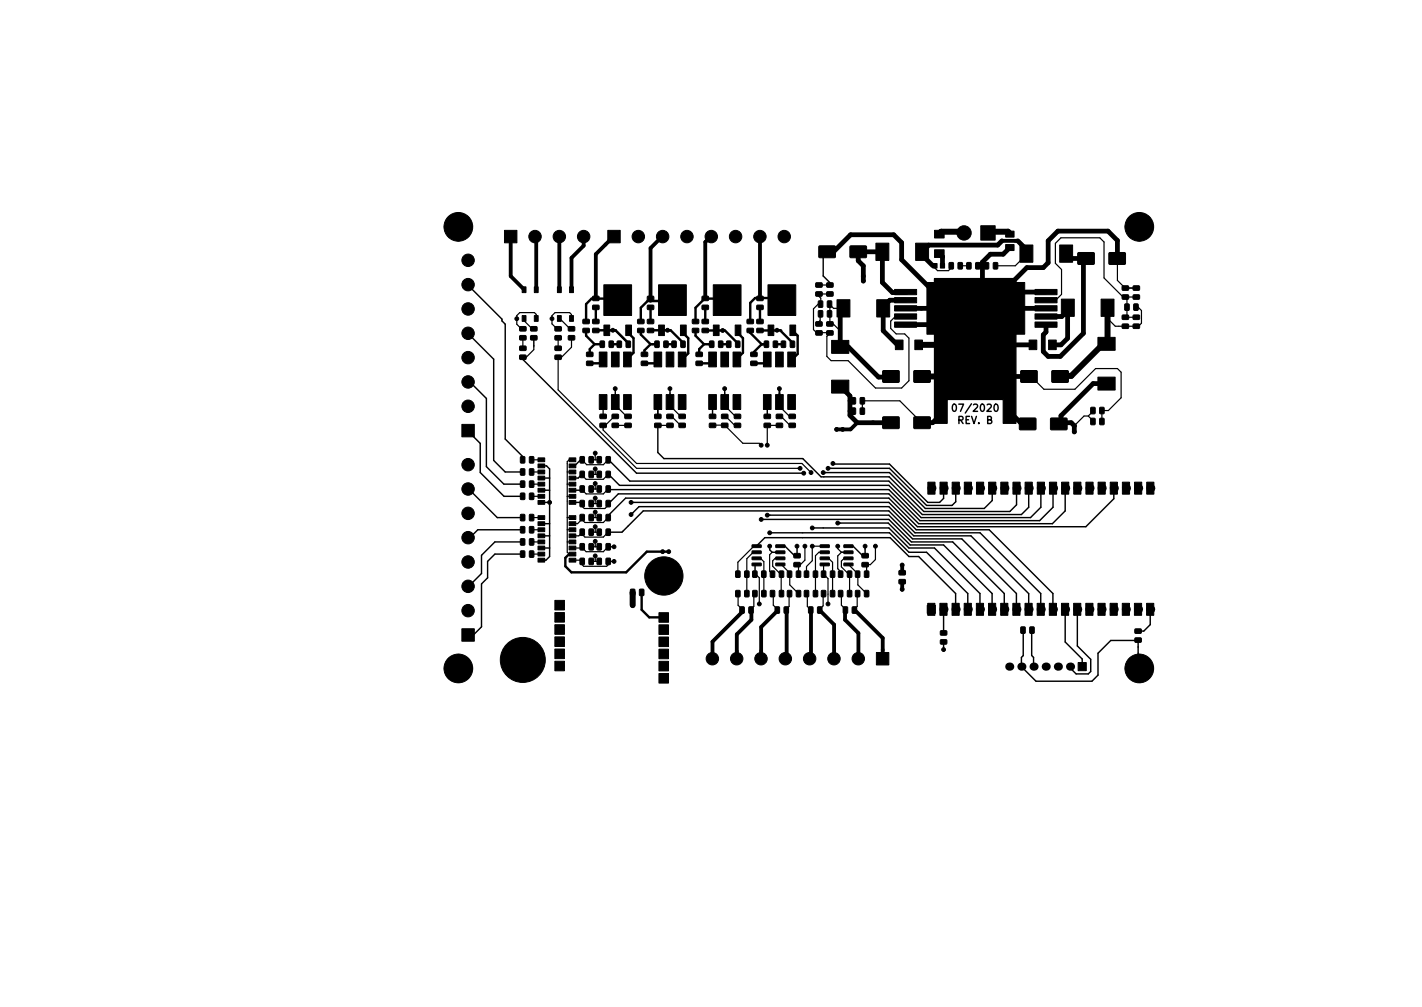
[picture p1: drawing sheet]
<svg xmlns="http://www.w3.org/2000/svg" width="297mm" height="210mm" viewBox="0 0 297 210" stroke-linecap="round" stroke-linejoin="round" font-family="sans-serif">
<defs><g id="words">
<g font-size="2.1">
<text x="199.9" y="86">07/2020</text>
<text x="200.2" y="88.5">REV. B</text>
</g>
</g></defs>
<g fill="none" stroke="#000" stroke-width=".3">
<path d="M95 47h.8M97.3 59.4h.4l7.2 7.2v.4l.6 .7v24l3.7 3.6v.7M172 52.6v5l1.4 1.4v.5M237.7 47v.1M97.3 69.6h.4l5.4 5.4v21.1l2.4 2.4h3.7M97.3 79.8h.9l3.4 3.4v14.2l3.7 3.7h3.9M109.2 74.7v.4l23.8 23.7h34.9M111.5 70.6v1.8M119.4 66v.8M97.3 89.9h.4l2.6 2.7v6.1l5 4.9h3.9M112.8 97.1l.1 .2h1.3l.6 .6v18.3l-.8 .8h-.9M113.1 99.8h1.7"/>
<path d="M121.7 96.1h-.5l-1.2 1.2h-.4M121.7 98.9l-.9 .9h-1.2M126 88.8v.5M127 98.9l2.4 2.4h56.3l6.7 6.8h22.9l2.1-2.2v-4M127 99.2h.3M127.1 96l4.5 4.5h54.1l7 6.9h20.7l1.5-1.5v-4M128.5 81.1v.1M128.5 81.2v2.6M137.4 83.9v3M137.4 88.8v5.7l1.3 1.3h29l3.8 3.8h14.2l7.3 7.2h17.9l1.4-1.4v-3.5M140 81v2.9M148.8 83.9v3"/>
<path d="M151.4 81v2.9M160.3 83.8v3.1M169.4 98.5v.2M172 98.7h13.8l7.5 7.5h12.3l1.7-1.7v-2.7M173 97.8h12.8l7.7 7.7h5.4l.7-.7v-2.9M174 96.8l.1 .1h11.7l8 8h2.5l.8-.8v-2.2M195.6 80.8h.2M199.1 84.5l.2-.1a.8 .8 0 0 1 .5 .7 .8 .8 0 0 1-.5 .8l-.2-.2-.2-.4zM207.8 84.5l.2-.1a.8 .8 0 0 1 .5 .7 .8 .8 0 0 1-.5 .8l-.2-.2-.2-.4zM97.3 102.1h.6l6 6h5.1M109.1 110.6h-9.3l-1.6 1.7h-.9M109.2 113.2h-5.8l-2.8 2.7v3.8l-2.7 2.7h-.6"/>
<path d="M109.2 115.7h-5.8l-1.5 1.5v3.4l-1.3 1.3v9l-1.7 1.7h-1.6M113.1 104.9h1.7M113.1 102.4h1.7M113.1 109.3h1.7M113.1 111.9h1.7M113.1 114.4h1.7M119.6 104.9h1.7l.4 .4M121.7 102l-.4 .4h-1.7M127 111.1h2.9l4.5-4.4h51.3l5.2 5.2h11.9l12.1 12v3.3M127 102h.3M127 111.1l.1 .1M127 114.2h1.3"/>
<path d="M127 117.2h1.3M131.8 104.9h53.9l5.7 5.7h15.2l13.3 13.3v3.3M131.8 107.4l1.7-1.6h52.2l5.4 5.4h13.6l12.7 12.7v3.3M157.7 117.9v1.9M158 114l1.8-1.7h26.1l4 3.9h2l7.7 7.7v3.3M159 108.5h26.7l4.7 4.7h8.6l10.8 10.7v3.3M160.3 107.6h25.4l4.9 4.9h10.3l11.4 11.4v3.3M160.8 114v.8l.5 .5h1.7M160.8 111.2h25l4.1 4.1h3.6l8.7 8.6v3.3M163 114h1l1.9 1.9h.7M166.5 114v.1M166.5 114.1v1.9"/>
<path d="M169.7 110.2h16l4.2 4.2h5.3l9.5 9.5v3.3M175 109.2h10.5l4.6 4.6h7l10.1 10.1v3.3M176.5 115.3h.7M178.2 114l1.9 1.9h.7M180.7 114v2.1l.1 .1M220 101.9v4l-2.8 2.8h-25l-6.5-6.5h-58.6l-.1-.1M222.5 101.9v4.8l-2.7 2.6h-27.9l-6.2-6.2h-56.5l-2.1 2.1M232.7 101.9v2.2l-5.9 5.9h-35.2l-5.9-6h-55l-3.6 3.6M197.1 127.2l-.3 .3M197.1 127.7v4.5M197.1 128h.1M197.1 134.1v1.5"/>
<path d="M213.7 131.6v.1M213.7 131.7v5.2l-.3 .4v1.9l3 3h11.7l1.3-1.2v-4.6l2.6-2.7h5.7v6M213.9 131.6l-.2 .1M215.6 131.6l-.1 5.3 .4 .4v1.9M222.5 127.8v6.2l3.6 3.6v1.6M225 127.8v7.1l2.8 2.8v2.5l-.5 .5h-2.5l-1.3-1.3v-.2M240.3 128.4h.1M240.3 127.2v3.2l-1.4 1.4h-1.2"/>
</g>
<g fill="#000" stroke="#000" stroke-width=".21">
<path d="M105.4 48.1h2.6v2.6h-2.6zM127 48.1h2.6v2.6h-2.6zM170.4 59.1h1.3v.8l-1.2 .1zM172.7 59.1h1.2l.1 .8-1.2 .1zM171.1 51.4h3.3l.1 .2v2.1l-.2 .1h-3.2l-.1-.2zM177.6 51.4h3.3l.1 .2v2.1l-.2 .1h-3.2l-.1-.2zM183 50.8h2.7v3.6h-2.7zM191.3 50.8h2.7v3.6h-2.7zM194.9 55h.8v1h-.8zM195.2 52.2h2v1.6h-2zM195.2 48.1h2v1.6h-2zM196.4 55h.9v1h-.9z"/>
<path d="M198.3 54.9h.9l-.1 1.3-.8-.1zM200.2 54.9h.8v1.3l-.9-.1zM202 54.9h.8v1.3l-.9-.1zM203.8 54.9h.9l-.1 1.3-.8-.1zM205.7 54.9h.8v1.3l-.9-.1zM204.9 47.1h3v3h-3zM207.5 54.9h.9l-.1 1.3-.8-.1zM210.1 51.1h1.7v1.2h-1.7zM210.1 48.3h1.7v1.2h-1.7zM213.1 51.2h2.7v3.6h-2.7zM204.7 59h9.4v10.8h-9.4zM221.4 51.2h2.7v3.6h-2.7z"/>
<path d="M225.2 52.8h3.3l.1 .2v2.1l-.2 .1h-3.2l-.1-.2zM231.7 52.8h3.3l.1 .2v2.1l-.2 .1h-3.2l-.1-.2zM234.4 59.7h1.3v.8l-1.2 .1zM236.7 59.7h1.3v.8l-1.2 .1zM109.1 65.9h.8v1.2h-.8zM109.1 59.9h.8v1.2h-.8zM108.6 74.2l1.2-.1 .1 .9h-1.3zM108.6 72.3h1.2l.1 .8-1.3 .1zM108.6 70.1h1.2l.1 .8-1.3 .1zM108.6 68.2h1.2l.1 .8-1.3 .1zM111.6 59.9h.8v1.2h-.8zM111.6 65.9h.8v1.2h-.8z"/>
<path d="M110.9 70.1h1.2l.1 .8-1.3 .1zM110.9 68.2h1.2l.1 .8-1.3 .1zM116.4 65.9h.8v1.2h-.8zM116.4 59.9h.8v1.2h-.8zM116 74.2l1.2-.1v.9h-1.2zM116 72.3h1.2v.8l-1.2 .1zM116 70.1h1.2v.8l-1.2 .1zM116 68.2h1.2v.8l-1.2 .1zM119 59.9h.8v1.2h-.8zM119 65.9h.8v1.2h-.8zM118.8 70.1h1.2v.8l-1.2 .1zM118.8 68.2h1.2v.8l-1.2 .1z"/>
<path d="M121.8 68.6h1.2l.1 .8-1.3 .1zM121.8 66.7h1.2l.1 .8-1.3 .1zM122.6 75.4h1.2v.8l-1.2 .1zM122.6 73.6l1.2-.1v.9h-1.2zM123.8 61.9h1.3v.8h-1.2zM123.8 63.8l1.3-.1v.9h-1.2zM123.8 68.6h1.3v.8l-1.2 .1zM123.8 66.7h1.3v.8l-1.2 .1zM125.4 71.2l.9 .1-.1 1.2h-.8zM125.2 73.5h1.6v3.1h-1.6zM126.2 67.9h1.2v2.2h-1.2zM127.3 71.2l.8 .1v1.2h-.9z"/>
<path d="M127.7 73.5h1.6v3.1h-1.6zM128.9 71.2l.9 .1-.1 1.2h-.8zM130.8 71.2l.9 .1-.1 1.2h-.8zM130.3 73.5h1.6v3.1h-1.6zM130.7 67.9h1.2v2.2h-1.2zM126.1 59.5h5.8v6.4h-5.8zM133.2 68.6h1.2l.1 .8-1.2 .1zM133.2 66.7h1.2l.1 .8-1.2 .1zM134 75.4h1.2l.1 .8-1.3 .1zM134 73.6l1.2-.1 .1 .9h-1.3zM135.3 61.9h1.2v.8h-1.2zM135.3 63.8l1.2-.1v.9h-1.2z"/>
<path d="M135.3 68.6h1.2v.8l-1.2 .1zM135.3 66.7h1.2v.8l-1.2 .1zM136.8 71.2l.9 .1-.1 1.2h-.8zM136.6 73.5h1.6v3.1h-1.6zM137.6 67.9h1.2v2.2h-1.2zM138.7 71.2l.9 .1-.1 1.2h-.8zM139.2 73.5h1.6v3.1h-1.6zM140.4 71.2l.8 .1v1.2h-.9zM142.3 71.2l.8 .1-.1 1.2h-.8zM141.7 73.5h1.6v3.1h-1.6zM142.1 67.9h1.2v2.2h-1.2zM137.6 59.5h5.8v6.4h-5.8z"/>
<path d="M144.7 68.6h1.2v.8l-1.2 .1zM144.7 66.7h1.2v.8l-1.2 .1zM145.4 75.4h1.2l.1 .8-1.2 .1zM145.4 73.6l1.2-.1 .1 .9h-1.2zM146.7 61.9h1.2l.1 .8h-1.3zM146.7 63.8l1.2-.1 .1 .9h-1.3zM146.7 68.6h1.2l.1 .8-1.3 .1zM146.7 66.7h1.2l.1 .8-1.3 .1zM148.3 71.2l.8 .1-.1 1.2h-.8zM148 73.5h1.6v3.1h-1.6zM149 67.9h1.2v2.2h-1.2zM150.1 71.2l.9 .1-.1 1.2h-.8z"/>
<path d="M150.6 73.5h1.6v3.1h-1.6zM151.8 71.2l.9 .1-.1 1.2h-.8zM153.7 71.2l.8 .1v1.2h-.8zM153.1 73.5h1.6v3.1h-1.6zM153.6 67.9h1.2v2.2h-1.2zM149 59.5h5.8v6.4h-5.8zM156.1 68.6h1.2l.1 .8-1.3 .1zM156.1 66.7h1.2l.1 .8-1.3 .1zM156.9 75.4h1.2v.8l-1.2 .1zM156.9 73.6l1.2-.1v.9h-1.2zM158.1 61.9h1.2l.1 .8h-1.2zM158.1 63.8l1.2-.1 .1 .9h-1.2z"/>
<path d="M158.1 68.6h1.2l.1 .8-1.2 .1zM158.1 66.7h1.2l.1 .8-1.2 .1zM159.7 71.2l.8 .1v1.2h-.8zM159.5 73.5h1.6v3.1h-1.6zM160.4 67.9h1.2v2.2h-1.2zM161.6 71.2l.8 .1v1.2h-.9zM162 73.5h1.6v3.1h-1.6zM163.2 71.2l.9 .1-.1 1.2h-.8zM165.1 71.2l.9 .1-.1 1.2h-.8zM164.6 73.5h1.6v3.1h-1.6zM165 67.9h1.2v2.2h-1.2zM160.4 59.5h5.8v6.4h-5.8z"/>
<path d="M170.4 69.1h1.3v.8l-1.2 .1zM170.4 67.2h1.3v.8l-1.2 .1zM170.4 61l1.3-.1v.9h-1.2zM171 64.9h.8v1.3l-.8-.1zM171 62.9h.8v1.3l-.8-.1zM172.9 64.9h.8v1.3l-.9-.1zM172.9 62.9h.8v1.3l-.9-.1zM173.7 71.1h3.6v2.7h-3.6zM173.7 79.4h3.6v2.7h-3.6zM172.7 69.1h1.2l.1 .8-1.2 .1zM172.7 67.2h1.2l.1 .8-1.2 .1zM172.7 61l1.2-.1 .1 .9h-1.2z"/>
<path d="M174.8 62.6h2.7v3.6h-2.7zM183.1 62.6h2.7v3.6h-2.7zM186.9 67.2h4.6v1.1h-4.6zM186.9 65.5h4.6v1.1h-4.6zM186.9 63.8h4.6v1.1h-4.6zM186.9 62.1h4.6v1.1h-4.6zM186.9 60.4h4.6v1.1h-4.6zM187 71h1.6v2h-1.6zM184.4 77.4h3.3l.2 .2-.1 2.1-.2 .2-3.1-.1-.1-.2zM191.1 71h1.6v2h-1.6zM193.6 59h9.4v10.8h-9.4zM190.9 77.4h3.3l.2 .2-.1 2.1-.2 .2-3.1-.1-.1-.2z"/>
<path d="M213.3 77.4h3.3l.1 .2-.1 2.1-.2 .2-3.1-.1-.1-.2zM215 71h1.6v2h-1.6zM219 71h1.6v2h-1.6zM216.2 60.4h4.6v1.1h-4.6zM216.2 62.1h4.6v1.1h-4.6zM216.2 63.8h4.6v1.1h-4.6zM216.2 65.5h4.6v1.1h-4.6zM216.2 67.2h4.6v1.1h-4.6zM221.7 62.5h2.7v3.6h-2.7zM219.8 77.4h3.3l.1 .2-.1 2.1-.2 .2-3.1-.1-.1-.2zM229.3 70.4h3.6v2.7h-3.6zM229.3 78.7h3.6v2.7h-3.6z"/>
<path d="M230 62.5h2.7v3.6h-2.7zM234.4 65.8h1.3v.8l-1.2 .1zM234.4 67.7h1.3v.8l-1.2 .1zM234.4 61.6h1.3v.8l-1.2 .1zM235 63.5h.9l-.1 1.3-.8-.1zM236.9 63.5h.8v1.3l-.9-.1zM236.7 61.6h1.3v.8l-1.2 .1zM236.7 65.8h1.3v.8l-1.2 .1zM236.7 67.7h1.3v.8l-1.2 .1zM96.5 88.6h2.6v2.6h-2.6zM108.8 97.9l.8 .1v1.2l-.9-.1zM108.8 95.4h.8v1.3l-.9-.1z"/>
<path d="M110.6 97.9l.9 .1-.1 1.2-.8-.1zM110.6 95.4h.9l-.1 1.3-.8-.1zM112.4 98.1h1.4v.8h-1.4zM112.4 96.9h1.4v.8h-1.4zM112.4 95.6h1.4v.8h-1.4zM118.9 95.6h1.4v.8h-1.4zM118.9 96.9h1.4v.8h-1.4zM118.9 98.1h1.4v.8h-1.4zM121.2 98.4l.9 .1-.1 1.2-.8-.1zM121.2 95.4h.9l-.1 1.3-.8-.1zM123.1 98.4l.8 .1v1.2l-.9-.1zM123.1 95.4h.8v1.3l-.9-.1z"/>
<path d="M124.8 98.4l.8 .1v1.2l-.9-.1zM124.8 95.4h.8v1.3l-.9-.1zM125.4 88.4h1.2v.8l-1.2 .1zM125.4 86.5h1.2v.8l-1.2 .1zM125.2 82.4h1.6v3.1h-1.6zM126.6 98.4l.9 .1-.1 1.2-.8-.1zM126.6 95.4h.9l-.1 1.3-.8-.1zM127.9 86.5h1.2l.1 .8-1.3 .1zM127.9 88.4h1.2l.1 .8-1.3 .1zM127.7 82.4h1.6v3.1h-1.6zM130.6 88.4h1.2v.8l-1.2 .1zM130.6 86.5h1.2v.8l-1.2 .1z"/>
<path d="M130.3 82.4h1.6v3.1h-1.6zM136.8 88.4h1.2l.1 .8-1.3 .1zM136.8 86.5h1.2l.1 .8-1.3 .1zM136.6 82.4h1.6v3.1h-1.6zM139.3 88.4h1.2l.1 .8-1.2 .1zM139.3 86.5h1.2l.1 .8-1.2 .1zM139.2 82.4h1.6v3.1h-1.6zM141.9 88.4h1.2l.1 .8-1.3 .1zM141.9 86.5h1.2l.1 .8-1.3 .1zM141.7 82.4h1.6v3.1h-1.6zM148.2 88.4h1.2l.1 .8-1.2 .1zM148.2 86.5h1.2l.1 .8-1.2 .1z"/>
<path d="M148 82.4h1.6v3.1h-1.6zM150.8 88.4h1.2v.8l-1.2 .1zM150.8 86.5h1.2v.8l-1.2 .1zM150.6 82.4h1.6v3.1h-1.6zM153.4 88.4h1.2l.1 .8-1.2 .1zM153.4 86.5h1.2l.1 .8-1.2 .1zM153.1 82.4h1.6v3.1h-1.6zM159.6 88.4h1.3v.8l-1.2 .1zM159.6 86.5h1.3v.8l-1.2 .1zM159.5 82.4h1.6v3.1h-1.6zM162.2 88.4h1.2l.1 .8-1.3 .1zM162.2 86.5h1.2l.1 .8-1.3 .1z"/>
<path d="M162 82.4h1.6v3.1h-1.6zM164.9 88.4h1.2v.8l-1.2 .1zM164.9 86.5h1.2v.8l-1.2 .1zM164.6 82.4h1.6v3.1h-1.6zM177.8 83.1h.9l-.1 1.2h-.8zM177.8 85.2l.9 .1-.1 1.2-.8-.1zM179.7 83.1h.9l-.1 1.2h-.8zM179.7 85.2l.9 .1-.1 1.2-.8-.1zM184.4 87.1h3.3l.2 .2-.1 2.1-.2 .1h-3.1l-.1-.2zM190.9 87.1h3.3l.2 .2-.1 2.1-.2 .1h-3.1l-.1-.2zM213 87.3h3.3l.1 .2v2.2l-.2 .1-3.2-.1-.1-.2zM219.5 87.3h3.3l.1 .2v2.2l-.2 .1-3.2-.1-.1-.2z"/>
<path d="M227.9 87.4h.8v1.3l-.8-.1zM227.9 85.1h.8v1.3l-.8-.1zM229.8 87.4h.8v1.3l-.9-.1zM229.8 85.1h.8v1.3l-.9-.1zM108.8 115.1h.8v1.3l-.9-.1zM108.8 112.5l.8 .1v1.2l-.9-.1zM108.8 110h.8v1.3l-.9-.1zM108.8 107.4l.8 .1v1.2h-.9zM108.8 103h.8v1.3l-.9-.1zM108.8 100.5h.8v1.2h-.9zM110.6 115.1h.9l-.1 1.3-.8-.1zM110.6 112.5l.9 .1-.1 1.2-.8-.1z"/>
<path d="M110.6 110h.9l-.1 1.3-.8-.1zM110.6 107.4l.9 .1-.1 1.2h-.8zM110.6 103h.9l-.1 1.3-.8-.1zM110.6 100.5h.9l-.1 1.2h-.8zM112.4 116.6h1.4v.8h-1.4zM112.4 115.3h1.4v.8h-1.4zM112.4 114h1.4v.8h-1.4zM112.4 112.8h1.4v.8h-1.4zM112.4 111.5h1.4v.8h-1.4zM112.4 110.2h1.4v.8h-1.4zM112.4 108.9h1.4v.8h-1.4zM112.4 107.7h1.4v.8h-1.4z"/>
<path d="M112.4 104.5h1.4v.8h-1.4zM112.4 103.2h1.4v.8h-1.4zM112.4 102h1.4v.8h-1.4zM112.4 100.7h1.4v.8h-1.4zM112.4 99.4h1.4v.8h-1.4zM118.9 107.7h1.4v.8h-1.4zM118.9 108.9h1.4v.8h-1.4zM118.9 110.2h1.4v.8h-1.4zM118.9 111.5h1.4v.8h-1.4zM118.9 112.8h1.4v.8h-1.4zM118.9 114h1.4v.8h-1.4zM118.9 115.3h1.4v.8h-1.4z"/>
<path d="M118.9 116.6h1.4v.8h-1.4zM118.9 99.4h1.4v.8h-1.4zM118.9 100.7h1.4v.8h-1.4zM118.9 102h1.4v.8h-1.4zM118.9 103.2h1.4v.8h-1.4zM118.9 104.5h1.4v.8h-1.4zM121.2 116.6h.9l-.1 1.3-.8-.1zM121.2 113.5l.9 .1-.1 1.2h-.8zM121.2 110.5h.9l-.1 1.3-.8-.1zM121.2 107.4l.9 .1-.1 1.2h-.8zM121.2 104.5l.9 .1-.1 1.2-.8-.1zM121.2 101.5h.9l-.1 1.3-.8-.1z"/>
<path d="M123.1 116.6h.8v1.3l-.9-.1zM123.1 113.5l.8 .1v1.2h-.9zM123.1 110.5h.8v1.3l-.9-.1zM123.1 107.4l.8 .1v1.2h-.9zM123.1 104.5l.8 .1v1.2l-.9-.1zM123.1 101.5h.8v1.3l-.9-.1zM124.8 116.6h.8v1.3l-.9-.1zM124.8 113.5l.8 .1v1.2h-.9zM124.8 110.5h.8v1.3l-.9-.1zM124.8 107.4l.8 .1v1.2h-.9zM124.8 104.5l.8 .1v1.2l-.9-.1zM124.8 101.5h.8v1.3l-.9-.1z"/>
<path d="M126.6 116.6h.9l-.1 1.3-.8-.1zM126.6 113.5l.9 .1-.1 1.2h-.8zM126.6 110.5h.9l-.1 1.3-.8-.1zM126.6 107.4l.9 .1-.1 1.2h-.8zM126.6 104.5l.9 .1-.1 1.2-.8-.1zM126.6 101.5h.9l-.1 1.3-.8-.1zM153.7 119.3h.9l-.1 1.2h-.8zM155.6 119.3h.9l-.1 1.2h-.8zM157.3 119.3h.8v1.2h-.9zM157.1 117.6h1.8l.1 .4-.1 .1h-1.7zM157.1 116.3h1.8l.1 .5-.1 .1h-1.7zM157.1 115.1l1.8-.1 .1 .5-.1 .1h-1.7z"/>
<path d="M157.1 113.8l1.8-.1 .1 .5-.1 .1h-1.7zM159.1 119.3h.9l-.1 1.2h-.8zM161 119.3h.8l-.1 1.2h-.8zM162.8 119.3h.9l-.1 1.2h-.8zM162.1 113.8l1.8-.1 .1 .5-.2 .1h-1.7zM162.1 115.1l1.8-.1 .1 .5-.2 .1h-1.7zM162.1 116.3h1.8l.1 .5-.2 .1h-1.7zM162.1 117.6h1.8l.1 .4-.2 .1h-1.7zM164.5 119.3h.9l-.1 1.2h-.8zM165.9 117.5h1.2l.1 .8h-1.3zM165.9 115.6h1.2l.1 .8-1.3 .1zM166.4 119.3h.8v1.2h-.8z"/>
<path d="M168.1 119.3h.8l-.1 1.2h-.8zM169.9 119.3h.9l-.1 1.2h-.8zM171.6 119.3h.9l-.1 1.2h-.8zM171.3 117.6h1.8l.1 .4-.1 .1h-1.7zM171.3 116.3h1.8l.1 .5-.1 .1h-1.7zM171.3 115.1l1.8-.1 .1 .5-.1 .1h-1.7zM171.3 113.8l1.8-.1 .1 .5-.1 .1h-1.7zM173.5 119.3h.9l-.1 1.2h-.8zM175.2 119.3h.8v1.2h-.9zM177.1 119.3h.8l-.1 1.2h-.8zM176.3 113.8l1.8-.1 .1 .5-.1 .1h-1.7zM176.3 115.1l1.8-.1 .1 .5-.1 .1h-1.7z"/>
<path d="M176.3 116.3h1.8l.1 .5-.1 .1h-1.7zM176.3 117.6h1.8l.1 .4-.1 .1h-1.7zM178.7 119.3h.9l-.1 1.2h-.8zM180.1 117.5h1.2l.1 .8h-1.3zM180.1 115.6h1.2l.1 .8-1.3 .1zM180.6 119.3h.9l-.1 1.2h-.8zM187.8 119.2l1.2-.1 .1 .9h-1.2zM193.8 100.7h1.5v2.5h-1.5zM196.4 100.7h1.5v2.5h-1.5zM198.9 100.7h1.5v2.5h-1.5zM201.4 100.7h1.5v2.5h-1.5zM204 100.7h1.5v2.5h-1.5z"/>
<path d="M206.5 100.7h1.5v2.5h-1.5zM209.1 100.7h1.5v2.5h-1.5zM211.6 100.7h1.5v2.5h-1.5zM214.1 100.7h1.5v2.5h-1.5zM216.7 100.7h1.5v2.5h-1.5zM219.2 100.7h1.5v2.5h-1.5zM221.8 100.7h1.5v2.5h-1.5zM224.3 100.7h1.5v2.5h-1.5zM226.8 100.7h1.5v2.5h-1.5zM229.4 100.7h1.5v2.5h-1.5zM231.9 100.7h1.5v2.5h-1.5zM234.5 100.7h1.5v2.5h-1.5z"/>
<path d="M237 100.7h1.5v2.5h-1.5zM239.5 100.7h1.5v2.5h-1.5zM96.5 131.3h2.6v2.6h-2.6zM115.9 133h2v2h-2zM115.9 127.9h2v2h-2zM115.9 135.5h2v2h-2zM115.9 130.4h2v2h-2zM115.9 125.4h2v2h-2zM131.7 123.1h.9l-.1 1.3-.8-.1zM133.6 123.1h.9l-.1 1.3-.8-.1zM137.6 133h2v2h-2zM137.6 135.5h2v2h-2z"/>
<path d="M137.6 130.5h2v2h-2zM137.6 127.9h2v2h-2zM153.7 123.3l.9 .1-.1 1.2-.8-.1zM154.6 126.7l.9 .1-.1 1.2h-.8zM155.6 123.3l.9 .1-.1 1.2-.8-.1zM156.5 126.7l.8 .1v1.2h-.9zM157.3 123.3l.8 .1v1.2l-.9-.1zM159.1 123.3l.9 .1-.1 1.2-.8-.1zM161 123.3l.8 .1-.1 1.2-.8-.1zM162 126.7l.8 .1v1.2h-.9zM162.8 123.3l.9 .1-.1 1.2-.8-.1zM163.8 126.7l.9 .1-.1 1.2h-.8z"/>
<path d="M164.5 123.3l.9 .1-.1 1.2-.8-.1zM166.4 123.3l.8 .1v1.2l-.8-.1zM168.1 123.3l.8 .1-.1 1.2-.8-.1zM168.9 126.7l.9 .1-.1 1.2h-.8zM169.9 123.3l.9 .1-.1 1.2-.8-.1zM170.8 126.7l.9 .1-.1 1.2h-.8zM171.6 123.3l.9 .1-.1 1.2-.8-.1zM173.5 123.3l.9 .1-.1 1.2-.8-.1zM175.2 123.3l.8 .1v1.2l-.9-.1zM176.2 126.7l.8 .1v1.2h-.9zM177.1 123.3l.8 .1-.1 1.2-.8-.1zM178.1 126.7l.8 .1v1.2h-.9z"/>
<path d="M178.7 123.3l.9 .1-.1 1.2-.8-.1zM180.6 123.3l.9 .1-.1 1.2-.8-.1zM183.1 136.2h2.6v2.6h-2.6zM187.8 121h1.2l.1 .8-1.2 .1zM193.7 126.4h1.7v1.7h-1.7zM193.8 126h1.5v2.5h-1.5zM196.3 126h1.5v2.5h-1.5zM196.5 131.7h1.2l.1 .8-1.3 .1zM196.5 133.6h1.2l.1 .8-1.3 .1zM198.9 126h1.5v2.5h-1.5zM201.4 126h1.5v2.5h-1.5zM203.9 126h1.5v2.5h-1.5z"/>
<path d="M206.5 126h1.5v2.5h-1.5zM209 126h1.5v2.5h-1.5zM211.6 126h1.5v2.5h-1.5zM213.3 130.9l.8 .1v1.2h-.9zM214.1 126h1.5v2.5h-1.5zM215.2 130.9l.8 .1-.1 1.2h-.8zM216.6 126h1.5v2.5h-1.5zM219.2 126h1.5v2.5h-1.5zM221.7 126h1.5v2.5h-1.5zM224.3 126h1.5v2.5h-1.5zM225.2 138.3h1.7v1.7h-1.7zM226.8 126h1.5v2.5h-1.5z"/>
<path d="M229.3 126h1.5v2.5h-1.5zM231.9 126h1.5v2.5h-1.5zM234.4 126h1.5v2.5h-1.5zM237 126h1.5v2.5h-1.5zM237.1 133.2h1.2l.1 .8-1.3 .1zM237.1 131.4l1.2-.1 .1 .9h-1.3zM239.5 126h1.5v2.5h-1.5zM115.9 138.1h2v2h-2zM137.6 138.1h2v2h-2zM137.6 140.6h2v2h-2z"/>
<circle cx="93.2" cy="47.4" r=".4"/>
<circle cx="94" cy="45.6" r=".4"/>
<circle cx="94" cy="49.1" r=".4"/>
<circle cx="95.7" cy="47.4" r="3"/>
<circle cx="95.7" cy="44.8" r=".4"/>
<circle cx="95.7" cy="49.9" r=".4"/>
<circle cx="97.5" cy="45.6" r=".4"/>
<circle cx="97.5" cy="49.1" r=".4"/>
<circle cx="97.8" cy="59.4" r="1.3"/>
<circle cx="97.8" cy="54.4" r="1.3"/>
<circle cx="98.3" cy="47.4" r=".4"/>
<circle cx="111.8" cy="49.4" r="1.3"/>
<circle cx="116.8" cy="49.4" r="1.3"/>
<circle cx="121.9" cy="49.4" r="1.3"/>
<circle cx="133.3" cy="49.4" r="1.3"/>
<circle cx="138.4" cy="49.4" r="1.3"/>
<circle cx="143.5" cy="49.4" r="1.3"/>
<circle cx="148.6" cy="49.4" r="1.3"/>
<circle cx="153.7" cy="49.4" r="1.3"/>
<circle cx="158.7" cy="49.4" r="1.3"/>
<circle cx="163.8" cy="49.4" r="1.3"/>
<circle cx="180.3" cy="58.7" r=".4"/>
<circle cx="180.3" cy="57.7" r=".4"/>
<circle cx="195.6" cy="58.5" r=".4"/>
<circle cx="196.6" cy="58.5" r=".4"/>
<circle cx="197.6" cy="58.5" r=".4"/>
<circle cx="198.6" cy="58.5" r=".4"/>
<circle cx="199.6" cy="58.5" r=".4"/>
<circle cx="200.7" cy="58.5" r=".4"/>
<circle cx="201.4" cy="48.6" r="1.5"/>
<circle cx="201.7" cy="58.5" r=".4"/>
<circle cx="202.7" cy="58.5" r=".4"/>
<circle cx="203.7" cy="58.5" r=".4"/>
<circle cx="204.7" cy="58.5" r=".4"/>
<circle cx="205.7" cy="58.5" r=".4"/>
<circle cx="206.8" cy="58.5" r=".4"/>
<circle cx="207.8" cy="58.5" r=".4"/>
<circle cx="208.8" cy="58.5" r=".4"/>
<circle cx="209.8" cy="58.5" r=".4"/>
<circle cx="210.8" cy="58.5" r=".4"/>
<circle cx="211.8" cy="58.5" r=".4"/>
<circle cx="235.4" cy="47.4" r=".4"/>
<circle cx="236.2" cy="45.6" r=".4"/>
<circle cx="236.2" cy="49.1" r=".4"/>
<circle cx="238" cy="47.4" r="3"/>
<circle cx="238" cy="49.9" r=".4"/>
<circle cx="238" cy="44.8" r=".4"/>
<circle cx="239.8" cy="45.6" r=".4"/>
<circle cx="239.8" cy="49.1" r=".4"/>
<circle cx="240.5" cy="47.4" r=".4"/>
<circle cx="97.8" cy="79.8" r="1.3"/>
<circle cx="97.8" cy="74.7" r="1.3"/>
<circle cx="97.8" cy="69.6" r="1.3"/>
<circle cx="97.8" cy="64.5" r="1.3"/>
<circle cx="108" cy="66.5" r=".4"/>
<circle cx="115.3" cy="66.5" r=".4"/>
<circle cx="128" cy="69" r=".4"/>
<circle cx="139.4" cy="69" r=".4"/>
<circle cx="151" cy="69" r=".4"/>
<circle cx="162.3" cy="69" r=".4"/>
<circle cx="97.8" cy="84.8" r="1.3"/>
<circle cx="97.8" cy="97" r="1.3"/>
<circle cx="124.3" cy="94.6" r=".4"/>
<circle cx="124.3" cy="97.9" r=".4"/>
<circle cx="128.5" cy="81.1" r=".4"/>
<circle cx="139.9" cy="81.1" r=".4"/>
<circle cx="151.4" cy="81.1" r=".4"/>
<circle cx="159" cy="93" r=".4"/>
<circle cx="160.3" cy="93" r=".4"/>
<circle cx="162.8" cy="81.1" r=".4"/>
<circle cx="167.1" cy="97.8" r=".4"/>
<circle cx="167.9" cy="98.8" r=".4"/>
<circle cx="169.4" cy="98.7" r=".4"/>
<circle cx="172" cy="98.7" r=".4"/>
<circle cx="173" cy="97.8" r=".4"/>
<circle cx="174" cy="96.8" r=".4"/>
<circle cx="174.8" cy="89.7" r=".4"/>
<circle cx="176" cy="89.7" r=".4"/>
<circle cx="224.4" cy="88.9" r=".4"/>
<circle cx="224.4" cy="90.2" r=".4"/>
<circle cx="97.8" cy="117.3" r="1.3"/>
<circle cx="97.8" cy="102.1" r="1.3"/>
<circle cx="97.8" cy="112.3" r="1.3"/>
<circle cx="97.8" cy="107.2" r="1.3"/>
<circle cx="114.8" cy="104.9" r=".4"/>
<circle cx="124.3" cy="116.1" r=".4"/>
<circle cx="124.3" cy="101" r=".4"/>
<circle cx="124.3" cy="110" r=".4"/>
<circle cx="124.3" cy="113" r=".4"/>
<circle cx="124.3" cy="106.9" r=".4"/>
<circle cx="124.3" cy="104" r=".4"/>
<circle cx="128.3" cy="117.2" r=".4"/>
<circle cx="128.3" cy="114.2" r=".4"/>
<circle cx="131.8" cy="107.4" r=".4"/>
<circle cx="131.8" cy="104.9" r=".4"/>
<circle cx="138.4" cy="115.2" r=".4"/>
<circle cx="139.7" cy="115.2" r=".4"/>
<circle cx="159" cy="108.5" r=".4"/>
<circle cx="160.3" cy="107.6" r=".4"/>
<circle cx="160.8" cy="114" r=".4"/>
<circle cx="160.8" cy="111.2" r=".4"/>
<circle cx="166.5" cy="114" r=".4"/>
<circle cx="168.1" cy="114" r=".4"/>
<circle cx="169.7" cy="114" r=".4"/>
<circle cx="169.7" cy="110.2" r=".4"/>
<circle cx="175" cy="109.2" r=".4"/>
<circle cx="175" cy="114" r=".4"/>
<circle cx="180.7" cy="114" r=".4"/>
<circle cx="182.9" cy="114" r=".4"/>
<circle cx="188.5" cy="118" r=".4"/>
<circle cx="93.2" cy="139.6" r=".4"/>
<circle cx="94" cy="137.8" r=".4"/>
<circle cx="95.7" cy="139.6" r="3"/>
<circle cx="95.7" cy="137" r=".4"/>
<circle cx="97.5" cy="137.8" r=".4"/>
<circle cx="97.8" cy="122.4" r="1.3"/>
<circle cx="97.8" cy="127.5" r="1.3"/>
<circle cx="98.3" cy="139.6" r=".4"/>
<circle cx="109.2" cy="137.8" r="4.7"/>
<circle cx="132.2" cy="125.3" r=".4"/>
<circle cx="132.2" cy="126.4" r=".4"/>
<circle cx="138.7" cy="120.3" r="4"/>
<circle cx="148.8" cy="137.5" r="1.3"/>
<circle cx="153.9" cy="137.5" r="1.3"/>
<circle cx="158.6" cy="126.1" r=".4"/>
<circle cx="159" cy="137.5" r="1.3"/>
<circle cx="164" cy="137.5" r="1.3"/>
<circle cx="169.1" cy="137.5" r="1.3"/>
<circle cx="173" cy="126.1" r=".4"/>
<circle cx="174.2" cy="137.5" r="1.3"/>
<circle cx="179.3" cy="137.5" r="1.3"/>
<circle cx="188.5" cy="123.1" r=".4"/>
<circle cx="197.1" cy="135.6" r=".4"/>
<circle cx="235.4" cy="139.6" r=".4"/>
<circle cx="236.2" cy="137.8" r=".4"/>
<circle cx="238" cy="139.6" r="3"/>
<circle cx="238" cy="137" r=".4"/>
<circle cx="239.8" cy="137.8" r=".4"/>
<circle cx="240.5" cy="139.6" r=".4"/>
<circle cx="94" cy="141.3" r=".4"/>
<circle cx="95.7" cy="142.1" r=".4"/>
<circle cx="97.5" cy="141.3" r=".4"/>
<circle cx="138.6" cy="141.6" r=".85"/>
<circle cx="236.2" cy="141.3" r=".4"/>
<circle cx="238" cy="142.1" r=".4"/>
<circle cx="239.8" cy="141.3" r=".4"/>
</g>
<g fill="#000">
<circle cx="128.4" cy="69" r=".25"/>
<circle cx="139.8" cy="69" r=".25"/>
<circle cx="163" cy="69" r=".25"/>
<circle cx="194.6" cy="101.9" r=".85"/>
<circle cx="197.1" cy="101.9" r=".85"/>
<circle cx="199.6" cy="101.9" r=".85"/>
<circle cx="202.2" cy="101.9" r=".85"/>
<circle cx="204.7" cy="101.9" r=".85"/>
<circle cx="207.3" cy="101.9" r=".85"/>
<circle cx="209.8" cy="101.9" r=".85"/>
<circle cx="212.3" cy="101.9" r=".85"/>
<circle cx="214.9" cy="101.9" r=".85"/>
<circle cx="217.4" cy="101.9" r=".85"/>
<circle cx="220" cy="101.9" r=".85"/>
<circle cx="222.5" cy="101.9" r=".85"/>
<circle cx="225" cy="101.9" r=".85"/>
<circle cx="227.6" cy="101.9" r=".85"/>
<circle cx="230.1" cy="101.9" r=".85"/>
<circle cx="232.7" cy="101.9" r=".85"/>
<circle cx="235.2" cy="101.9" r=".85"/>
<circle cx="237.7" cy="101.9" r=".85"/>
<circle cx="240.3" cy="101.9" r=".85"/>
<circle cx="116.9" cy="131.4" r=".85"/>
<circle cx="116.9" cy="136.5" r=".85"/>
<circle cx="116.9" cy="139.1" r=".85"/>
<circle cx="116.9" cy="126.4" r=".85"/>
<circle cx="116.9" cy="128.9" r=".85"/>
<circle cx="116.9" cy="134" r=".85"/>
<circle cx="138.6" cy="131.5" r=".85"/>
<circle cx="138.6" cy="134" r=".85"/>
<circle cx="138.6" cy="128.9" r=".85"/>
<circle cx="138.6" cy="136.5" r=".85"/>
<circle cx="138.6" cy="139.1" r=".85"/>
<circle cx="197.1" cy="127.2" r=".85"/>
<circle cx="199.6" cy="127.2" r=".85"/>
<circle cx="202.2" cy="127.2" r=".85"/>
<circle cx="204.7" cy="127.2" r=".85"/>
<circle cx="207.2" cy="127.2" r=".85"/>
<circle cx="209.8" cy="127.2" r=".85"/>
<circle cx="210.8" cy="139.2" r=".85"/>
<circle cx="212.3" cy="127.2" r=".85"/>
<circle cx="213.4" cy="139.2" r=".85"/>
<circle cx="214.9" cy="127.2" r=".85"/>
<circle cx="215.9" cy="139.2" r=".85"/>
<circle cx="217.4" cy="127.2" r=".85"/>
<circle cx="218.4" cy="139.2" r=".85"/>
<circle cx="219.9" cy="127.2" r=".85"/>
<circle cx="221" cy="139.2" r=".85"/>
<circle cx="222.5" cy="127.2" r=".85"/>
<circle cx="223.5" cy="139.2" r=".85"/>
<circle cx="225" cy="127.2" r=".85"/>
<circle cx="227.6" cy="127.2" r=".85"/>
<circle cx="230.1" cy="127.2" r=".85"/>
<circle cx="232.6" cy="127.2" r=".85"/>
<circle cx="235.2" cy="127.2" r=".85"/>
<circle cx="237.7" cy="127.2" r=".85"/>
<circle cx="240.3" cy="127.2" r=".85"/>
</g>
<g fill="none" stroke="#000" stroke-width=".25">
<path d="M173.4 59.5l-2.2 .1M193.5 52.7v1.5l1.4 1.3h.4v.5l.5 .5h2.3l.7-.6M195.6 58.5h7.1M196.9 53.6v1.9M200.6 55.5h1.8M204.2 55.5h1.9M214.1 51.8v1.6M214.9 52.2v.4l-2.8 2.9h-4.2M233.4 53.7v4.8l1.6 1.6h2.4M108 66.8h.1M109.2 70.4v2.6M109.5 66.5v.5l1.6 1.6h.4"/>
<path d="M111.5 72.4v.6l-1.6 1.6h-.7M112 66.5v-.9l-.4-.3h-3l-.6 .6v1.8l.9 1h.3M116.6 74.7v6.7l16.4 16.4h34.1M116.6 70.6v2.1M116.8 66.5l2.2 2.1h.4M119.4 66.5h.1M119.4 66.3v-.6l-.4-.4h-3.1l-.6 .6v1.7l1 1h.5M119.4 70.6v1.9l-2.1 2.1h-.7M122.4 69v1.1M124.2 71.9h1M124.5 69l4 .1 2.2 2.2M124.5 64.5v2.6"/>
<path d="M126 74.9l-1 1h-1.8M127.8 71.9h1.2M129 62.7h-1.5M131.3 69v.8M135.9 69h4M135.9 64.8v2.3M136.4 71.9h1M137.7 74.9l-1 1h-2.1M138.9 71.9h1.9M140.5 62.7h-5.1l-1.5 1.6v2.8M142.7 71.4v.5M147.3 64.1v.6"/>
<path d="M171.1 61.4v.5l.3 .4v1.2h-.5l-1 1v4.3l.7 .7h2.8M171.3 65.5v1.4l-.2 .2v.5M173.2 63.5l.9 .9h2.1M173.4 61.4l-2.3 .1M173.4 63.4v4.2h.7l1.5 1.6v3.3M189.2 66.1h-2.2l-.9 1v1.5l1.1 1.1h1.8l.9 .9v8.9l-1.6 1.5h-5.4l-5.7-5.7h-3.6l-.9-.9v-4.2l.7-.6M215.4 77.5v1.1l2.7 2.7h6.4l4.4-4.3h4.5l.8 .7v5.4l-2.7 2.6h-1.2M231.4 64.3v2.2l1.6 1.6h4.4M234.9 62l.5 .4v3.7l-.2 .2M235.2 62h-.6l-4-4v-7.5l-.9-.8h-8.1l-1.1 1.1v4.2l1.2 1.3v5.2l-1.2 1.2h-2M237.2 60.1v.1M237.3 64.1h.4l.7 .7v2.7l-.4 .4-.5 .2"/>
<path d="M237.4 66.2l-2.5 .1M237.5 62h-2.4M111 96h2.2M111 98.5h2M118.5 98.5h1.1M119.5 96h-.6l-.4 .4v18.9l.4 .4h.7M121.7 98.9l-.2 .2M121.8 99.1v.3l.6 .7h3.6l1-1M123.4 96h1.8M123.4 99.1h1.8M124.3 94.6v1.4M124.3 98.2v.9"/>
<path d="M126 88.9v.9l7 7h34.5l1.9 1.7M126 83.8v3.1M127 96l-1 1h-3.4l-.9-.9M128.5 83.8v.8l2.4 2.3h.2M128.5 87h-.2l-1.9 1.8h-.4M131.3 88.8h-2.8M137.4 84.1v2.8M137.4 88.8l2.6 .1M140 86.9h.3l1.9 2h.4v.1l-.1-.1M140 83.9v.8l2.2 2.2h.3M148.7 88.8h2.7l3.8 3.8h3.4l.4 .4M151.4 83.9v.8l2.2 2.2h.3"/>
<path d="M151.4 87h.2l1.9 1.8h.4M160.3 88.8l2.6 .1M160.3 88.8v4.2M162.8 83.7v1.1l2.1 2.1h.5M162.8 87h.4l1.8 1.8h.4M177.5 83.7h.8M177.5 85.8h.8M180.2 86l-.1-2.3h7.9l3.8 3.8h1.1M211.6 86.9l-1.3 1.2M227.3 86.9l1 1v.1M227.3 86.9h-.9l-2 2M228.3 85.6h.1"/>
<path d="M228.3 85.8l-1 1.1M230.1 85.6l.1 2.4M111 108.1h2.2M111 115.7h2M111 101.1h2M111 103.6h2.2M111 110.6h2.2M111 113.2h2M118.5 108.1h1.1M118.5 101.1h1.1M118.5 103.6h1.1M118.5 110.6h1.1"/>
<path d="M118.5 113.2h1.1M119.6 117h1.6l.5 .5M121.5 108.1h.1M121.5 111.1h.2l-.8 .8h-1.3M121.5 114v.2M121.6 114.2v.2l.8 .8h3.6l1-1M121.7 105.2v.6l.4 .4h4.3l.6-.7v-.3M121.7 108.1v.5l.5 .5h3.8l1-1M121.7 108.3l-1.1 1h-1M121.7 114.2l-.3 .2h-1.8M121.8 111.1v.7l.4 .3h3.8l1-1M123.5 102.1h1.6"/>
<path d="M123.5 105.2h1.6M123.5 108.1h1.6M123.5 111.1h1.6M123.5 114.2h1.6M123.5 117.2h1.7M124.3 101.2v.9M124.3 104v1.2M124.3 106.9v1.2M124.3 110.2v.9M124.3 113.3v.9M124.3 116.3v.9M127 102.1l-1 1h-3.6l-.7-.7"/>
<path d="M127 117.2v.7l-.3 .3h-4.8l-.4-.3v-.6M157.4 116.6h.3M157.5 115.2l-1.5 1.4v7.6M157.7 119.8l.9 .8v5.5M158 114h-.5l-3.4 3.4 .1 2.6M158 115.3h.1M158.7 116.5l.9 .8v6.6M161.3 115.3l-.5 .5v3.4l.6 .7M161.9 115.3h1M163 116.6h-1.1l-.5 .5v1.1l1.8 1.8v4.1M163.1 116.6h.6M163.2 117.9l1.8 1.7v2.5l1.8 1.8"/>
<path d="M166.5 115.8v.2M166.6 118l.2 .2v1.7M166.9 119.8h-.1M168.1 114h.1M168.1 114v3l-.9 .9h-.7M168.7 119.8h-.1M170.3 119.9h.1M171.8 116.6h1.3l.8 .8v6.5M172.1 118l.2-.1-.3 .1v1.9l1 .9v5.3M172.1 115.3h-1l-.8 .7v7.9M172.6 114h-2.9v3.1l-1.2 1.2v1.6M174 119.8h-.1"/>
<path d="M175 114v.5l.8 .8M175.8 115.3h1.5M175.8 115.3l-.8 .8v2.6l.6 .6v.6M177 117.9h.2l2 1.9v2.3l1.8 1.8M177.2 116.6h-.9l-.5 .6v1.2l1.6 1.5M177.2 114h1M177.3 116.6v.1M177.5 119.8v4.1M179.2 119.9h.1M180.6 117.9l.4 .4v1.6M180.7 117.9l.3 .3M180.8 115.9l-.6 .2"/>
<path d="M182.9 114h.1M182.9 114v2.8l-1.1 1.1h-1.1M154.2 123.9v2.5l.7 .7v.3M157.7 123.8l-.2 .3v2.5l-.5 .5v.3M161.4 124.2l.1 .2v2l.8 .7v.3M165 123.8l-.2 .2v2.6l-.2 .3v.2M168.5 124.1v-.2l.1 .2v2.5l.8 .8M171.1 127.4h.1M172 123.9l-.1 2.6-.7 .7v.2M175.6 123.8v.1M175.8 124.1v2.3l.8 1M179.2 124h-.1v2.6l-.6 .5"/>
</g>
<path d="M201.4 48.4h-4.8l-.6 .6M206.4 48.4h4.2l.3 .4M191.9 72h4.8M192 71.9v.1M196.2 67.8l.6 .6M196.7 77.5l-1.1 1.1h-3.3l-.1-.1M231.4 64.3v7M231.4 71.6h-.8l-6.8 6.9h-2.6l-.3-.4M132.1 123.7h.1M132.2 123.7v2.7" fill="none" stroke="#000" stroke-width="1.3"/>
<g fill="none" stroke="#000" stroke-width="1">
<path d="M172 52.6h2.1l3.6-3.6h9l1.6 1.7v3.5l7.8 7.8v.2M179.4 52.6l-.1 .1M180.3 58.7v-3.2l-1-1.1v-1.8h5v6.4l2.1 2.1h2.9M192.8 52.6v.8l2.1 2.1M196.2 53l.7 .6-.1 1.8M205.2 55.5h.1M209.3 50.3l-.9 .9h-14.4l-1.4 1.4M209.7 58.5v5.5l-.3 .4M210.9 51.7l-1.3 1.4h-2.7l-1.7 1.6v5.1l.9 .9M211.7 58.5h-9.1l-1.7 1.7M212.6 50.3l1.8 1.8h.5M222.7 53v.2l.8 .8h3.1"/>
<path d="M223.4 52.2l-.1 .1M225.8 53.5l.5 .5v15.6l-4.8 4.8h-2.6l-1-1v-3.5l.6-.6v-1.5M233.9 54.2v-.5l-.5-.5v-3l-1.9-1.9h-10.5l-2.1 2v4.6l-1 1h-3.4l-2.7 2.6M140.5 62.7v.8l-.6 .5M176.1 64.4l-.6 .6v7.4h1.7l6.3 6.3h2.9l.5-.5M184.5 64.4v4.6l3.2 3.1M188.7 67.8h1.3M189.2 67.8h7M189.2 64.4h7.3M189.2 62.7h-3.3l-1.4 1.3v.4M196.7 68.6v17.8l-1.9 1.9h-2.2M198.3 64.4v2.6l-1.5 1.4"/>
<path d="M210.3 77.5l1.2 1.1h3.6l.3-.2M210.7 72h5.1M211.6 64.4h6.9M212.5 61h6M223 64.3v6.3l-1.4 1.4h-1.8M223 64.9l-1.2 1.2h-3.3M175.5 80.7l2 2v4l1.6 1.6h7M210.8 86.1l.8 .8M211.1 84.4v1.7l2.1 2.2h1.7M221.4 88.3h2.4l.6 .6v1.3M231.1 80.1h-2.8l-6.7 6.7v1.6"/>
</g>
<g fill="none" stroke="#000" stroke-width=".5">
<path d="M106.7 49.3v.2M122.4 69v1.1l1.8 1.8M124.2 69h4.4l2.7 2.7v.2M124.2 71.9h1.8M124.2 71.9l-1 1v1.1M124.5 64.1v3M126 75.1v.2l-.6 .6h-2.2M127.8 71.9h1.1M127.8 62.7l-.4-.3h-3.8l-1.2 1.1v3.6M131.3 69v.6l1 1v3.1l-1.2 1.4M133.9 68.8v1l2 2.1M135.6 69h4.5l2.6 2.6v.3"/>
<path d="M135.9 71.9h1.3M135.9 64.6v2.5M135.9 71.9l-1.3 1.2v.8M137.4 75.1v.3l-.4 .5h-2.4M139.1 71.9h1.7M140.5 62.6l-.3 .3h-4.9l-1.4 1.4v2.8M142.7 69v.6l1.1 1v3.2l-1.3 1.3M145.3 69v1.1l1.8 1.8M147.1 71.9h1.5M147.1 71.9l-1.1 1v1.1M147.3 69h4.1l2.8 2.9M147.3 64.7v2.4"/>
<path d="M148.5 75.1h.3M149.1 75.2l-.7 .7h-2.4M150.5 71.9h1.7M151.9 62.7l-.4-.3h-4.3l-1.9 1.9v2.8M154.2 69.1v.5l1 1v3.1l-1.3 1.4M156.7 69v.5l2.4 2.4M158.7 69h4.2l2.7 2.6v.3M158.7 64.2v3.1M159.1 71.9h1.2M159.1 71.9l-1.6 1.6v.5M160.3 75.2l-.7 .7h-2.1M162 71.9h1.6"/>
<path d="M163.3 62.5l-.2-.3h-5.4l-1 1v3.9M165.4 69.1h.2l-.2 .2zM165.6 69.1l1 1v3.8l-1.2 1.2M196.7 81.3l-1.2 1.2M139.7 115.2h-4.6l-4.3 4.3h-11.4l-1.3-1.3v-1.7l.8-.8h.7M134 123.7v3.6l1.6 1.6h2.8l.3 .3M155.2 127.4l-.3 .2M162.3 127.6h.2"/>
</g>
<path d="M162.8 81.1v2.8M162.8 83.1l.1 .1" fill="none" stroke="#000" stroke-width=".4"/>
<g fill="none" stroke="#000" stroke-width=".8">
<path d="M106.7 49.3v8.4l2.8 2.7M111.8 49.3l.2 .2v11.1M116.8 49.1v11.6M121.9 49.3v2l-2.5 2.5v6.9M128.3 49.3l-3.8 3.8v9.1M138.4 49.3l-2.5 2.5v11M148.6 49.3l-1.3 1.2v11.9M158.7 49.3v13M209.3 50.3h3.3M179.1 88.3l-1.4 1.4h-2.9M188.5 118v1.6M154.9 127.4v.5l-6.1 6.1v3.8"/>
<path d="M157 127.4v2l-3.1 3.1v5.3M162.3 127.6l-3.3 3.3v6.9M164.3 127.1v9.9l-.2 .3v.5M169.4 127.4v10.1l-.2 .3M171.2 127.4l3 3v7.4M176.5 127.4v2l2.8 2.8v5.6M178.5 127.4l5.9 5.8v4.6M188.5 121.5v1.6"/>
</g>
<path d="M195.2 58.2h17v30.2h-2.6v-5h-11.7v5h-2.7z" fill="#000" stroke="#000" stroke-width=".25"/>
<use href="#words"/>
</svg>
